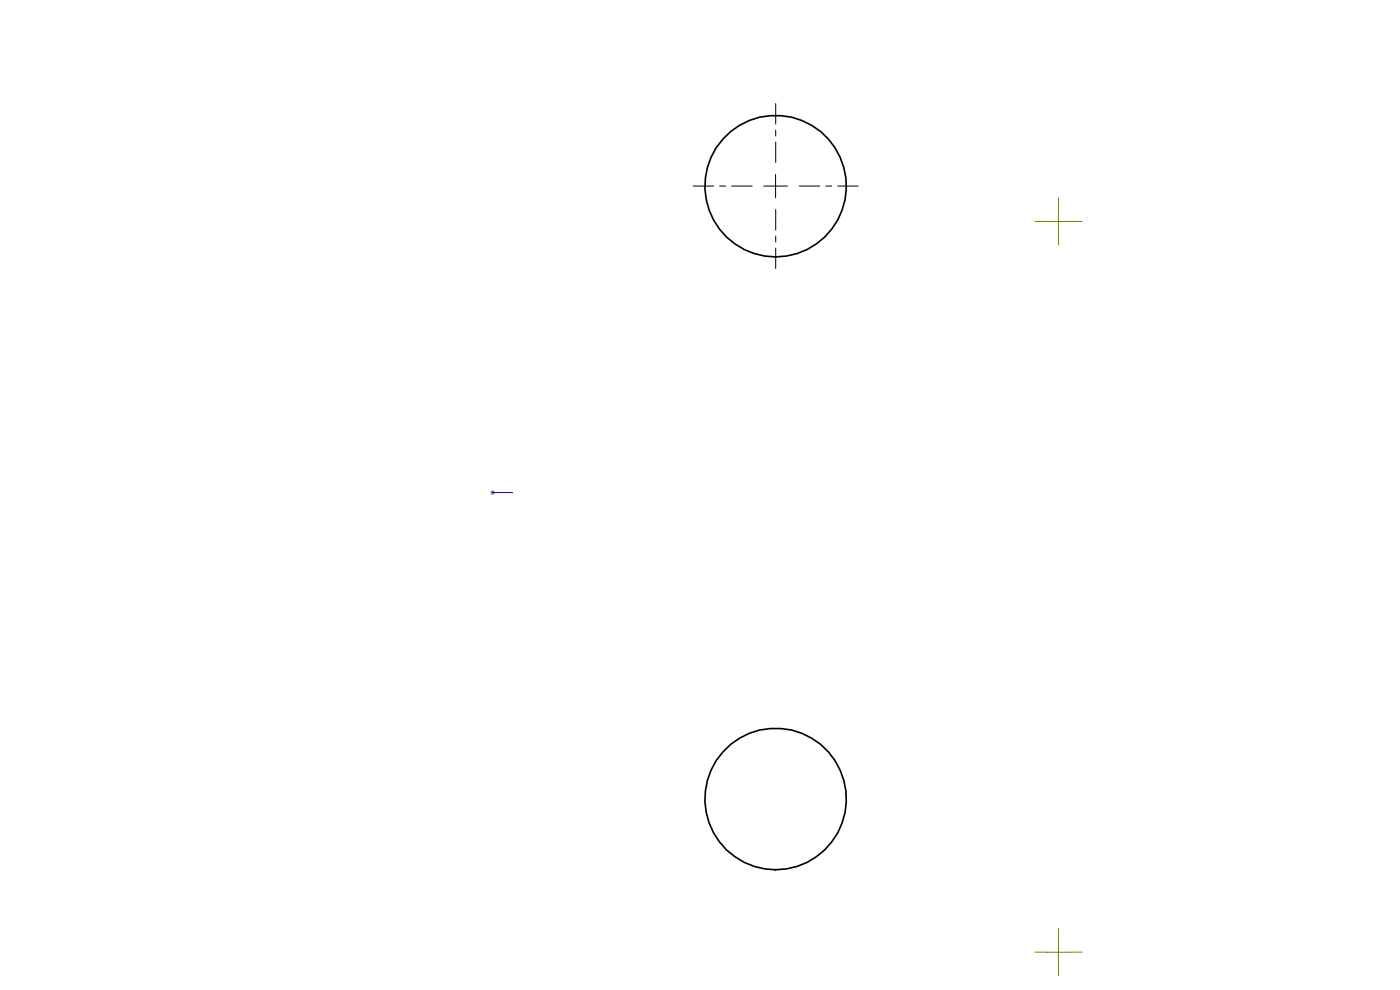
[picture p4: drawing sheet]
<svg xmlns="http://www.w3.org/2000/svg" width="297mm" height="210mm" viewBox="0 0 297 210" stroke-linecap="round" stroke-linejoin="round" font-family="sans-serif">
<path d="M104.4 104.5h.2zM104.5 104.5h.1M104.5 104.5h4.2M108.7 104.5h-.4h.4" fill="none" stroke="#00f" stroke-width=".21"/>
<path d="M104 104.5h1.1M104.2 104.1l.7 .7M104.5 104v1M104.9 104.1l-.7 .7" fill="none" stroke="#808080" stroke-width=".21"/>
<path d="M159.6 39.5h-12.5M164.6 34.5v-12.5M169.6 39.5h12.5M164.6 44.5v12.5" fill="none" stroke="#000" stroke-width=".21" stroke-dasharray="15.2 1.3 1.3 1.3" stroke-dashoffset="10.9"/>
<path d="M162 39.5h5M164.5 37v5" fill="none" stroke="#000" stroke-width=".21"/>
<path d="M222.1 47h-2.5M224.6 44.5v-2.5M224.6 49.5v2.5M227.1 47h2.5M224.6 199.5v-2.5M222.1 202h-2.5M224.6 204.5v2.5M227.1 202h2.5" fill="none" stroke="#808000" stroke-width=".21" stroke-dasharray="15.2 1.3 1.3 1.3"/>
<path d="M222 47h5M224.5 44.5v5M224.5 199.5v5M222 202h5" fill="none" stroke="#808000" stroke-width=".21"/>
<path d="M108.3 104.5h.4zM104.4 104.5h.2zM255.6 -.1h.2zM252.8 -.1h.2zM103.4 -.1h.4zM99.5 -.1h.2zM297.1 185.3v.2zM297.1 177.1v.4z" fill="#00f"/>
<g fill="none" stroke="#000" stroke-width=".35">
<circle cx="164.5" cy="39.5" r="15"/>
<circle cx="164.5" cy="169.5" r="15"/>
</g>
</svg>
